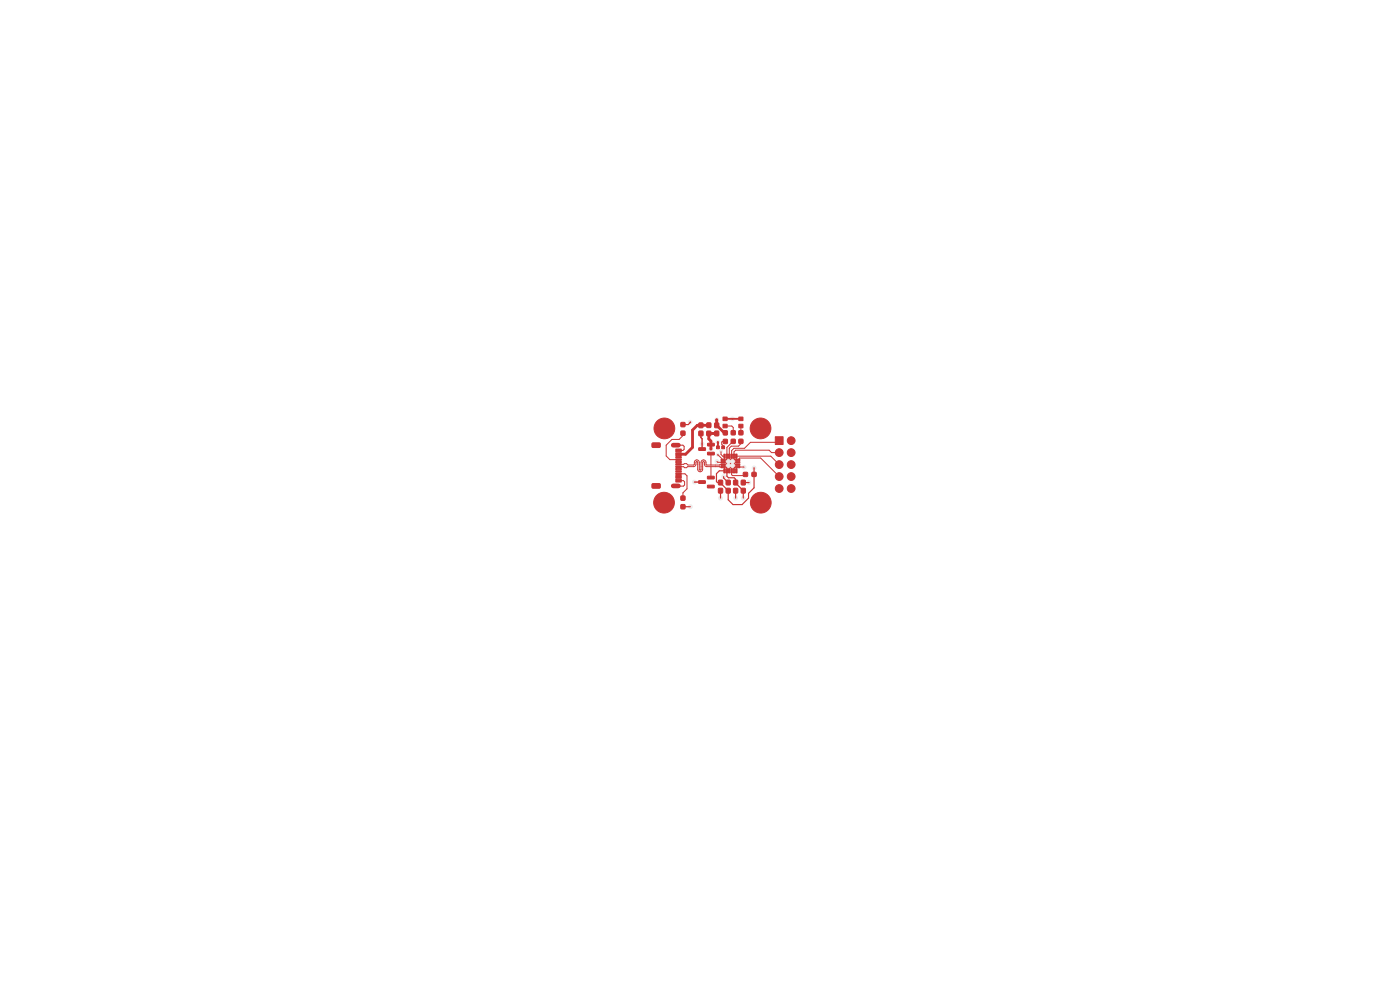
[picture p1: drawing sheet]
<svg xmlns="http://www.w3.org/2000/svg" width="297mm" height="210mm" viewBox="0 0 297 210" stroke-linecap="round" stroke-linejoin="round" font-family="sans-serif">
<g fill="#c83434" stroke="#c83434" stroke-width=".21">
<path d="M152.5 101.9h.8v.9h-.8z"/>
<path d="M152.5 103.6h.8v1h-.8z"/>
<path d="M144.5 105.2h.8v.9h-.8z"/>
<path d="M144.5 107.1h.8v.8h-.8z"/>
<path d="M155.7 101.9h.8v.9h-.8z"/>
<path d="M155.7 103.6h.8v1h-.8z"/>
<path d="M143.4 95.3h1.1v.6h-1.1z"/>
<path d="M143.4 96.1h1.1v.6h-1.1z"/>
<path d="M143.4 97.4h1.1v.3h-1.1z"/>
<path d="M143.4 98.4h1.1v.3h-1.1z"/>
<path d="M143.4 98.9h1.1v.3h-1.1z"/>
<path d="M143.4 99.9h1.1v.3h-1.1z"/>
<path d="M143.4 101.7h1.1v.6h-1.1z"/>
<path d="M143.4 100.9h1.1v.6h-1.1z"/>
<path d="M143.4 100.4h1.1v.3h-1.1z"/>
<path d="M143.4 99.4h1.1v.3h-1.1z"/>
<path d="M143.4 97.9h1.1v.3h-1.1z"/>
<path d="M143.4 96.9h1.1v.3h-1.1z"/>
<path d="M138.4 94h1.5l.2 .2v.6l-.3 .1h-1.4l-.1-.2z"/>
<path d="M138.4 102.6h1.5l.2 .2v.6l-.3 .2h-1.4l-.1-.3z"/>
<path d="M155.1 91.4h.9v.8h-.9z"/>
<path d="M155.1 93.2h.9v.8h-.9z"/>
<path d="M153.5 93.2h.8v.9h-.8z"/>
<path d="M153.5 91.4h.8v.8h-.8z"/>
<path d="M153.4 88.5h.8v.7h-.8z"/>
<path d="M153.4 90h.8v.7h-.8z"/>
<path d="M150 89.7h.8v1h-.8z"/>
<path d="M150 91.5h.8v.9h-.8z"/>
<path d="M153.6 96.3h.2v.9h-.2z"/>
<path d="M153 97.4h.9v.3h-.9z"/>
<path d="M153 97.9h.9v.3h-.9z"/>
<path d="M153 98.4h.9v.3h-.9z"/>
<path d="M153 98.9h.9v.3h-.9z"/>
<path d="M153.6 99.4h.3v.9h-.3z"/>
<path d="M154.1 99.4h.3v.9h-.3z"/>
<path d="M154.6 99.4h.3v.9h-.3z"/>
<path d="M155.1 99.4h.3v.9h-.3z"/>
<path d="M155.6 99.4h.3v.9h-.3z"/>
<path d="M156.1 99.4h.3v.9h-.3z"/>
<path d="M156.1 98.9h.9v.3h-.9z"/>
<path d="M156.1 98.4h.9v.3h-.9z"/>
<path d="M156.1 97.9h.9v.3h-.9z"/>
<path d="M156.1 97.4h.9v.3h-.9z"/>
<path d="M156.1 96.3h.3v.9h-.3z"/>
<path d="M155.6 96.3h.3v.9h-.3z"/>
<path d="M155.1 96.3h.3v.9h-.3z"/>
<path d="M154.6 96.3h.3v.9h-.3z"/>
<path d="M154.1 96.3h.3v.9h-.3z"/>
<path d="M154.1 97.4h1.8v1.8h-1.8z"/>
<path d="M153.1 94.6h.6v.6h-.6z"/>
<path d="M152 94.6h.6v.6h-.6z"/>
<path d="M144.5 91.5h.8v.8h-.8z"/>
<path d="M144.5 89.7h.8v.8h-.8z"/>
<path d="M164.5 92.6h1.6v1.7h-1.6z"/>
<path d="M151.6 91.5h.8v.9h-.8z"/>
<path d="M151.6 89.8h.8v.9h-.8z"/>
<path d="M156.8 91.4h.8v.8h-.8z"/>
<path d="M156.8 93.2h.8v.8h-.8z"/>
<path d="M159.5 100.2h.9v.8h-.9z"/>
<path d="M157.7 100.2h.9v.8h-.9z"/>
<path d="M148.3 89.8h.8v.9h-.8z"/>
<path d="M148.3 91.5h.8v.9h-.8z"/>
<path d="M154.1 103.6h.8v1h-.8z"/>
<path d="M154.1 101.9h.8v.9h-.8z"/>
<path d="M150.1 103l1.3-.1 .1 .5-1.3 .1z"/>
<path d="M150.1 101.1l1.3-.1 .1 .5-1.3 .1z"/>
<path d="M148.2 102h1.4v.5h-1.3z"/>
<path d="M157.3 103.6h.8v1h-.8z"/>
<path d="M157.3 101.9h.8v.9h-.8z"/>
<path d="M156.8 88.5h.8v.7h-.8z"/>
<path d="M156.8 90h.8v.7h-.8z"/>
<path d="M150.1 96l1.4-.1v.5l-1.3 .1z"/>
<path d="M150.1 94.1l1.4-.1v.5l-1.3 .1z"/>
<path d="M148.3 95h1.3l.1 .5-1.4 .1z"/>
<circle cx="139.2" cy="106.6" r=".35"/>
<circle cx="139.7" cy="105.5" r=".35"/>
<circle cx="139.7" cy="107.8" r=".35"/>
<circle cx="140.9" cy="105" r=".35"/>
<circle cx="140.9" cy="106.6" r="2.2"/>
<circle cx="140.9" cy="108.3" r=".35"/>
<circle cx="142" cy="105.5" r=".35"/>
<circle cx="142" cy="107.8" r=".35"/>
<circle cx="142.5" cy="106.6" r=".35"/>
<circle cx="159.7" cy="106.6" r=".35"/>
<circle cx="160.2" cy="105.5" r=".35"/>
<circle cx="160.2" cy="107.8" r=".35"/>
<circle cx="161.4" cy="105" r=".35"/>
<circle cx="161.4" cy="106.6" r="2.2"/>
<circle cx="161.4" cy="108.3" r=".35"/>
<circle cx="162.6" cy="105.5" r=".35"/>
<circle cx="162.6" cy="107.8" r=".35"/>
<circle cx="163" cy="106.6" r=".35"/>
<circle cx="167.8" cy="93.5" r=".82"/>
<circle cx="165.3" cy="96" r=".82"/>
<circle cx="167.8" cy="96" r=".82"/>
<circle cx="165.3" cy="98.6" r=".82"/>
<circle cx="167.8" cy="98.6" r=".82"/>
<circle cx="165.3" cy="101.1" r=".82"/>
<circle cx="167.8" cy="101.1" r=".82"/>
<circle cx="165.3" cy="103.6" r=".82"/>
<circle cx="167.8" cy="103.6" r=".82"/>
<circle cx="139.3" cy="90.9" r=".35"/>
<circle cx="139.8" cy="89.7" r=".35"/>
<circle cx="139.8" cy="92" r=".35"/>
<circle cx="140.9" cy="89.2" r=".35"/>
<circle cx="140.9" cy="90.9" r="2.2"/>
<circle cx="140.9" cy="92.5" r=".35"/>
<circle cx="142.1" cy="89.7" r=".35"/>
<circle cx="142.1" cy="92" r=".35"/>
<circle cx="142.6" cy="90.9" r=".35"/>
<circle cx="159.7" cy="90.9" r=".35"/>
<circle cx="160.2" cy="89.7" r=".35"/>
<circle cx="160.2" cy="92" r=".35"/>
<circle cx="161.3" cy="89.2" r=".35"/>
<circle cx="161.3" cy="90.9" r="2.2"/>
<circle cx="161.3" cy="92.5" r=".35"/>
<circle cx="162.5" cy="89.7" r=".35"/>
<circle cx="162.5" cy="92" r=".35"/>
<circle cx="163" cy="90.9" r=".35"/>
</g>
<path d="M142.8 94.4h1.1M142.8 103.1h1.1" fill="none" stroke="#c83434" stroke-width="1"/>
<g fill="#ececec" stroke="#ececec" stroke-width=".21">
<circle cx="157.7" cy="105.7" r=".4"/>
<circle cx="150.8" cy="95.3" r=".4"/>
<circle cx="155.4" cy="88.8" r=".4"/>
<circle cx="160" cy="99.3" r=".4"/>
<circle cx="152.3" cy="93.8" r=".4"/>
<circle cx="152" cy="89.1" r=".4"/>
<circle cx="153.5" cy="101.1" r=".4"/>
<circle cx="155.4" cy="98.8" r=".4"/>
<circle cx="152.9" cy="105.7" r=".4"/>
<circle cx="146.5" cy="107.5" r=".4"/>
<circle cx="158.9" cy="102.4" r=".4"/>
<circle cx="152.1" cy="97.9" r=".4"/>
<circle cx="147.3" cy="102.3" r=".4"/>
<circle cx="157.8" cy="99.1" r=".4"/>
<circle cx="146.4" cy="89.6" r=".4"/>
<circle cx="148.9" cy="94.2" r=".4"/>
<circle cx="154.5" cy="97.9" r=".4"/>
<circle cx="156.1" cy="105.7" r=".4"/>
<circle cx="155.4" cy="97.9" r=".4"/>
<circle cx="154.5" cy="98.8" r=".4"/>
<circle cx="153" cy="95.7" r=".3"/>
<circle cx="152.2" cy="96.5" r=".3"/>
</g>
<path d="M146.5 89.6l-.5 .5h-1.1M154.7 99.9h-.5v1.1l.3 .3h1.3l.3 .4v.8l1.6 1.6v1.6M160 99.3v4.2l-1.2 1.1v1.1l-1.4 1.3h-1.9l-1-1v-1.9l-1.6-1.7h-.7l-.2-.2v-1.7l.6-.6h1.1M160 99.3h.1M144.9 107.5h1.6M152.9 104.1v1.6M153.5 101.1v.3l1 1M156.1 104.1v1.6M157.7 102.4h.1M158.7 102.4h.1M158.9 102.4h-1.2" fill="none" stroke="#c83434" stroke-width=".25"/>
<path d="M150.3 90.2h-2.4l-1 1v3.7l-1.4 1.5h-1.6M150.4 90.2h-.1M150.8 95.2v.1M152 91.9h-1.6v1.2l.4 .5v1.6M152 91.9h.1M152 89.1v1.1l1.6 1.6h.3" fill="none" stroke="#c83434" stroke-width=".6"/>
<path d="M152.3 93.9v.9M153.8 88.8h3.4" fill="none" stroke="#c83434" stroke-width=".4"/>
<g fill="none" stroke="#c83434" stroke-width=".21">
<path d="M143.4 94.4h1.5l.2 .3v.6l-.2 .3h-1M143.9 98.5l1.7-.2 .3 .3h1.2h.2v-.5a.53 .53 0 0 1 .5-.5 .53 .53 0 0 1 .6 .5v1.5a.19 .19 0 0 0 .1 .1 .19 .19 0 0 0 .2-.1v-1.5a.53 .53 0 0 1 .5-.5 .53 .53 0 0 1 .6 .5v.4l.2 .1h3.4M143.9 99h1.1l.2 .2h.4l.3-.2h1.3l.4-.3v-.6a.19 .19 0 0 1 .2-.2 .19 .19 0 0 1 .2 .2v1.5a.52 .52 0 0 0 .5 .5 .52 .52 0 0 0 .6-.5v-1.5a.19 .19 0 0 1 .1-.2 .19 .19 0 0 1 .2 .2l.1 .6 .3 .3 3.6 .1M144.9 91.9v.5l-.8 .8h-1.6l-1.2 1.2v2.3l.8 .8h1.8M150.8 96.2v2.4M150.8 98.6h.1M150.8 99v2.4M152.1 97.9l.2 .2h1.1M152.2 96.5l1.2 1.1M153 95.8v.6l.3 .4h.4M153.8 90.4h1.4l.3 .3v1.1M153.9 93.6h-.7l-.1 .2v.4l.3 .3v.3"/>
<path d="M155.2 99.9v.8l.2 .2h2.5l.2-.3M155.5 93.6l-1.3 1.3v1.9M156.2 96.8h7.3l1.8 1.8M156.5 99.1h1.3M156.5 97.6l.4-.4h4.5l3.9 3.9M157.2 90.4v1.4M157.2 93.6v.5l-.5 .5h-1.6l-.4 .5v1.7M165.3 96h-1.6l-.5-.5h-7.1l-.4 .4v.9M165.3 93.5l-.4 .3h-5.7l-1.3 1.3h-2.2l-.5 .5v1.2M143.9 102h1.1l.2 .2v.7l-.2 .2h-1.6M143.9 100.5h1.4l.4 .4v2.8l-.8 .8v1.2"/>
</g>
<path d="M148.7 91.9v.9l.2 .3v2.2M147.3 102.3h1.6" fill="none" stroke="#c83434" stroke-width=".3"/>
</svg>
